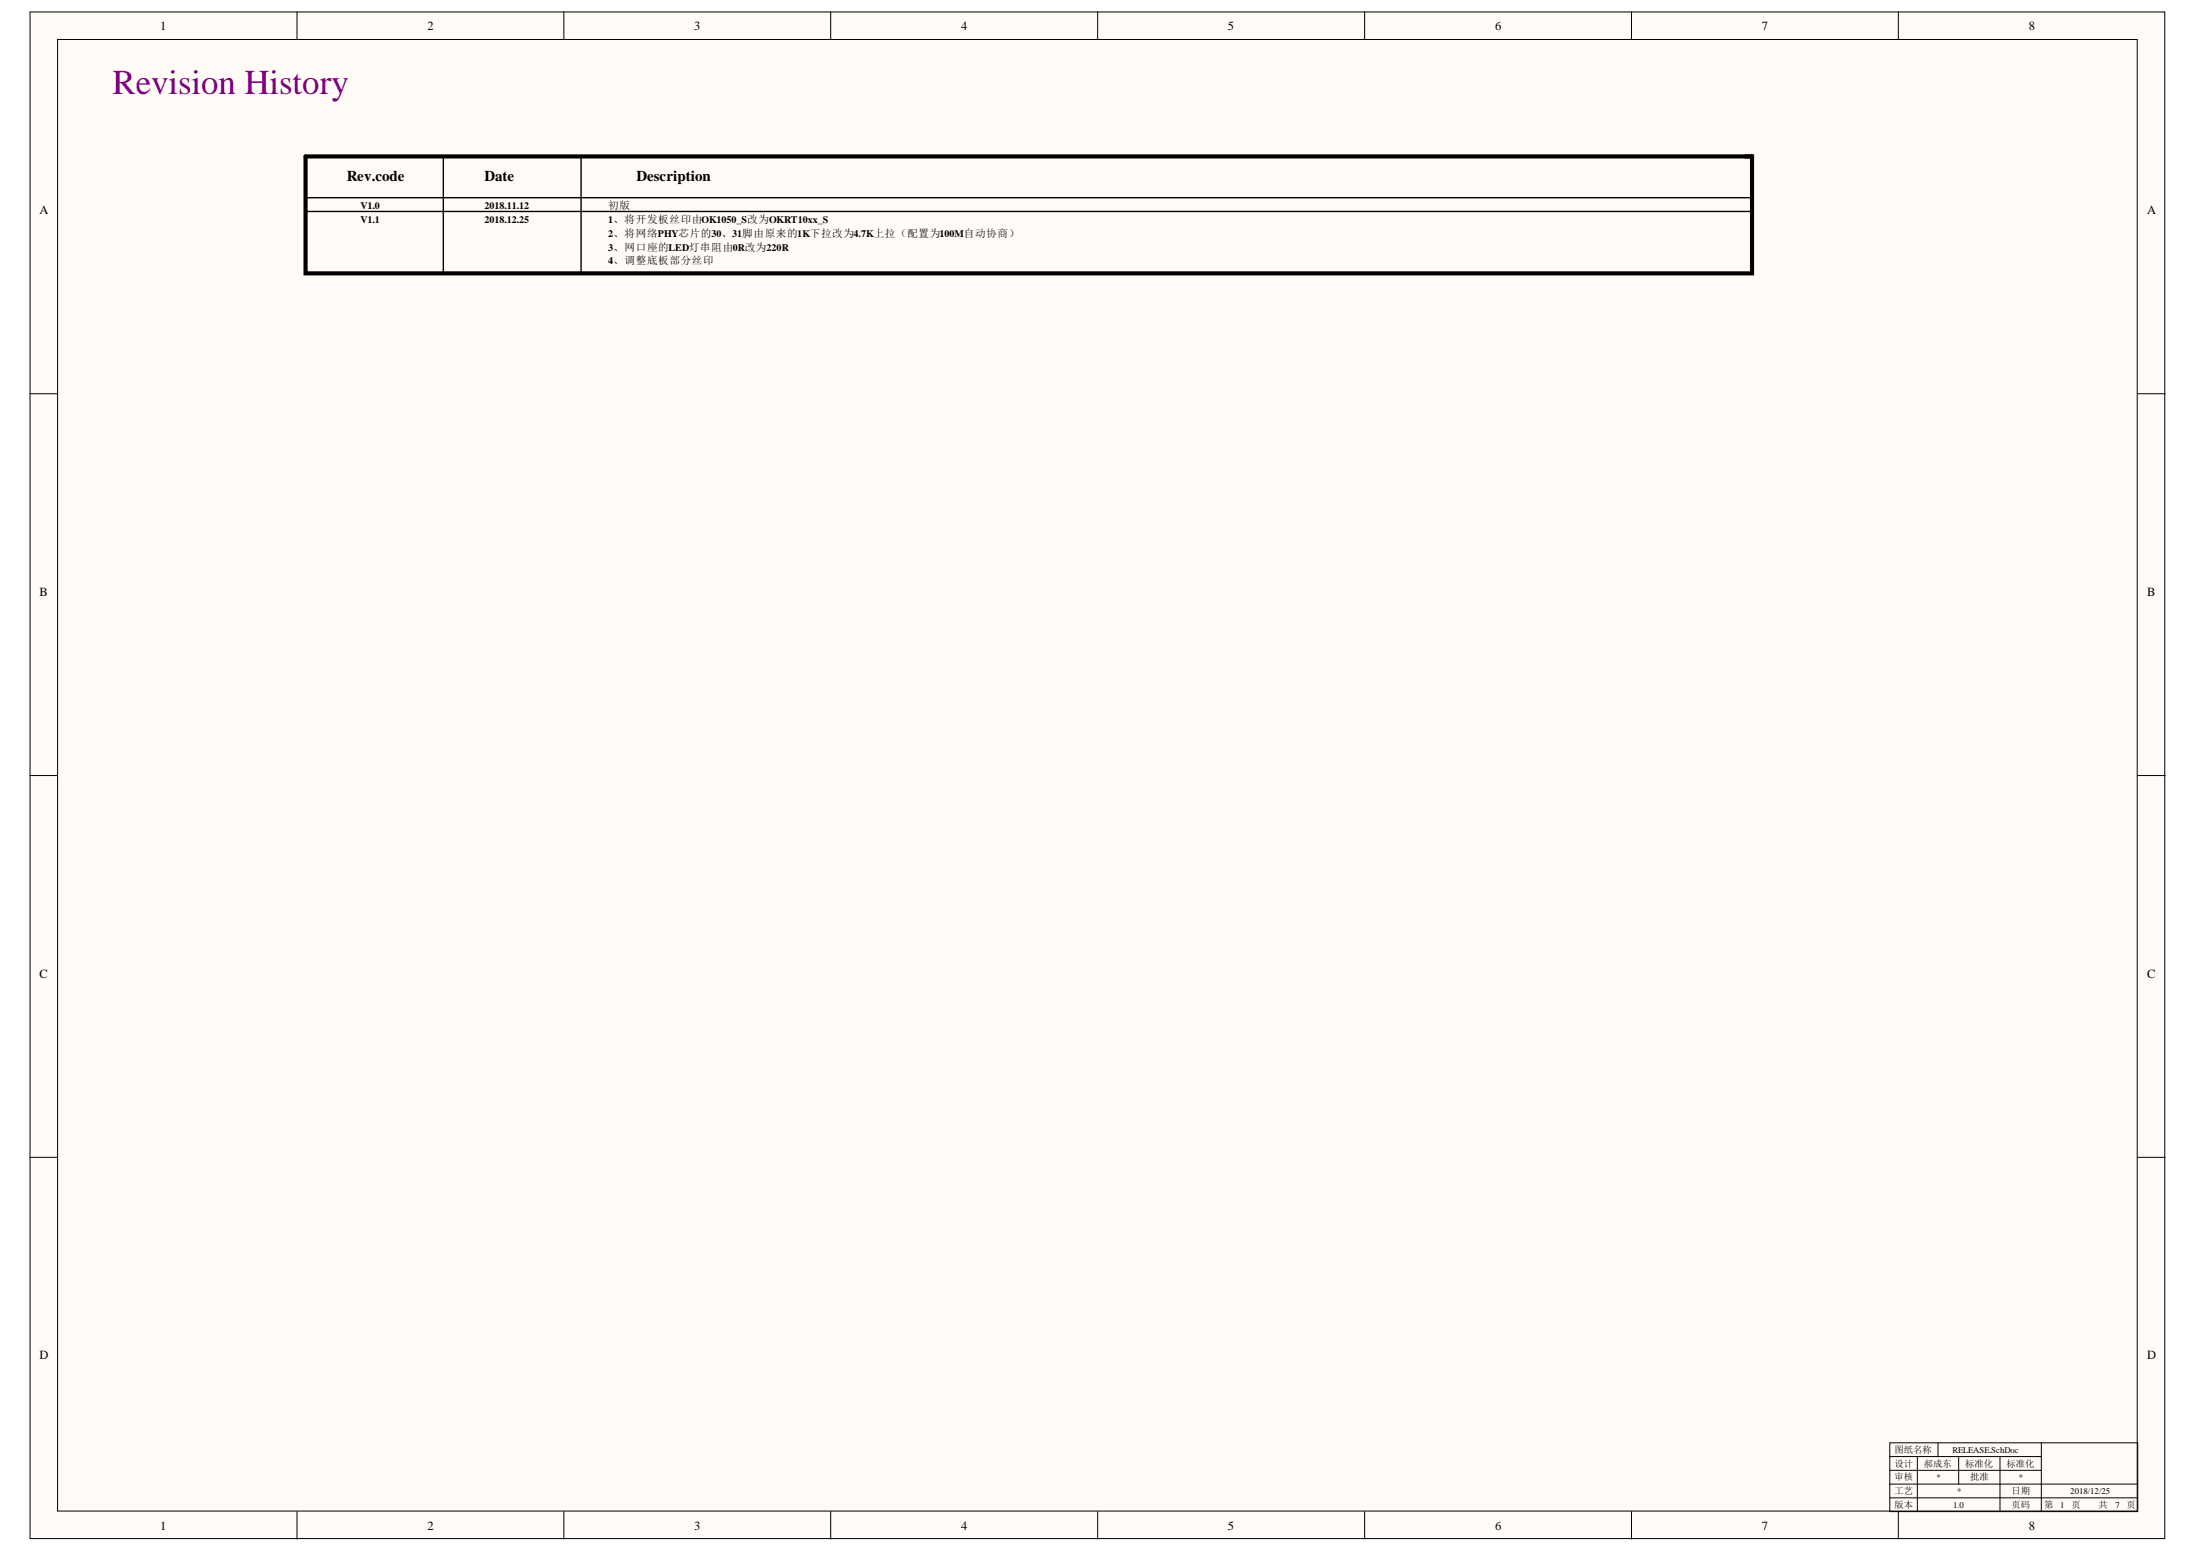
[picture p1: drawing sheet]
<svg xmlns="http://www.w3.org/2000/svg" width="297mm" height="210mm" viewBox="0 0 297 210" stroke-linecap="round" stroke-linejoin="round" font-family="sans-serif">
<defs><g id="words">
<text font-size="4.7" fill="#800080" x="15.2" y="12.7">Revision History</text>
<g font-size="2">
<text x="46.9" y="24.4">Rev.code</text>
<text x="65.5" y="24.4">Date</text>
<text x="86" y="24.4">Description</text>
</g>
<g font-size="1.7">
<text x="21.7" y="4.1">1</text>
<text x="57.8" y="4.1">2</text>
<text x="93.8" y="4.1">3</text>
<text x="129.9" y="4.1">4</text>
<text x="165.9" y="4.1">5</text>
<text x="202.1" y="4.1">6</text>
<text x="238.1" y="4.1">7</text>
<text x="274.2" y="4.1">8</text>
<text x="5.3" y="28.9">A</text>
<text x="290.2" y="28.9">A</text>
<text x="5.3" y="80.5">B</text>
<text x="290.2" y="80.5">B</text>
<text x="5.3" y="132.1">C</text>
<text x="290.2" y="132.1">C</text>
<text x="5.3" y="183.7">D</text>
<text x="290.2" y="183.7">D</text>
<text x="21.7" y="206.8">1</text>
<text x="57.8" y="206.8">2</text>
<text x="93.8" y="206.8">3</text>
<text x="129.9" y="206.8">4</text>
<text x="165.9" y="206.8">5</text>
<text x="202.1" y="206.8">6</text>
<text x="238.1" y="206.8">7</text>
<text x="274.2" y="206.8">8</text>
</g>
<g font-size="1.4">
<text x="48.7" y="28.3">V1.0</text>
<text x="65.5" y="28.3">2018.11.12</text>
<text x="82.2" y="28.3">初版</text>
<text x="48.7" y="30.2">V1.1</text>
<text x="65.5" y="30.2">2018.12.25</text>
<text x="82.2" y="30.2">1、将开发板丝印由OK1050_S改为OKRT10xx_S</text>
<text x="82.2" y="32">2、将网络PHY芯片的30、31脚由原来的1K下拉改为4.7K上拉（配置为100M自动协商）</text>
<text x="82.2" y="33.9">3、网口座的LED灯串阻由0R改为220R</text>
<text x="82.2" y="35.7">4、调整底板部分丝印</text>
</g>
<g font-size="1.3">
<text x="256" y="196.4">图纸名称</text>
<text x="256" y="198.2">设计</text>
<text x="256" y="200.1">审核</text>
<text x="256" y="201.9">工艺</text>
<text x="256" y="203.8">版本</text>
<text x="260" y="198.2">郝成东</text>
<text x="265.6" y="198.2">标准化</text>
<text x="266.2" y="200.1">批准</text>
<text x="271.2" y="198.2">标准化</text>
<text x="271.8" y="201.9">日期</text>
<text x="271.8" y="203.8">页码</text>
<text x="276.2" y="203.8">第</text>
<text x="280" y="203.8">页</text>
<text x="283.6" y="203.8">共</text>
<text x="287.4" y="203.8">页</text>
</g>
<g font-size="1.2">
<text x="263.9" y="196.4">RELEASE.SchDoc</text>
<text x="261.7" y="200.1">*</text>
<text x="264" y="203.8">1.0</text>
<text x="264.5" y="201.9">*</text>
<text x="272.8" y="200.1">*</text>
<text x="278.4" y="203.8">1</text>
<text x="279.8" y="201.9">2018/12/25</text>
<text x="285.9" y="203.8">7</text>
</g>
</g></defs>
<g fill="#fffcf8" stroke="#000" stroke-width=".14">
<path d="M4.1 1.6h288.4v206.4h-288.4z"/>
<path d="M7.8 5.3h281v198.9h-281z"/>
</g>
<g fill="none" stroke="#000" stroke-width=".14">
<path d="M40.1 1.6v3.7M76.2 1.6v3.7M112.3 1.6v3.7M148.3 1.6v3.7M184.4 1.6v3.7M220.5 1.6v3.7M256.5 1.6v3.7M4.1 53.2h3.7M288.9 53.2h3.7M4.1 104.8h3.7M288.9 104.8h3.7M4.1 156.4h3.7"/>
<path d="M288.9 156.4h3.7M255.4 195h33.5v9.3h-33.5zM255.4 196.9h3.7v7.4M255.4 198.7h20.5v5.6M259.1 196.9h16.8v1.8M261.9 195v1.9M264.7 196.9v3.7M270.3 196.9v7.4M275.9 195v1.9M40.1 204.3v3.7M76.2 204.3v3.7M112.3 204.3v3.7"/>
<path d="M148.3 204.3v3.7M184.4 204.3v3.7M220.5 204.3v3.7M255.4 200.6h33.5M255.4 202.4h33.5M256.5 204.3v3.7"/>
</g>
<path d="M235.8 21.1h1v15.8h-195.5v-15.8h195.5" fill="none" stroke="#000" stroke-width=".56"/>
<path d="M41.3 26.7h195.5M41.3 28.6h195.5M59.9 21.1v15.8M78.5 21.1v15.8" fill="none" stroke="#000" stroke-width=".19"/>
<use href="#words"/>
</svg>
